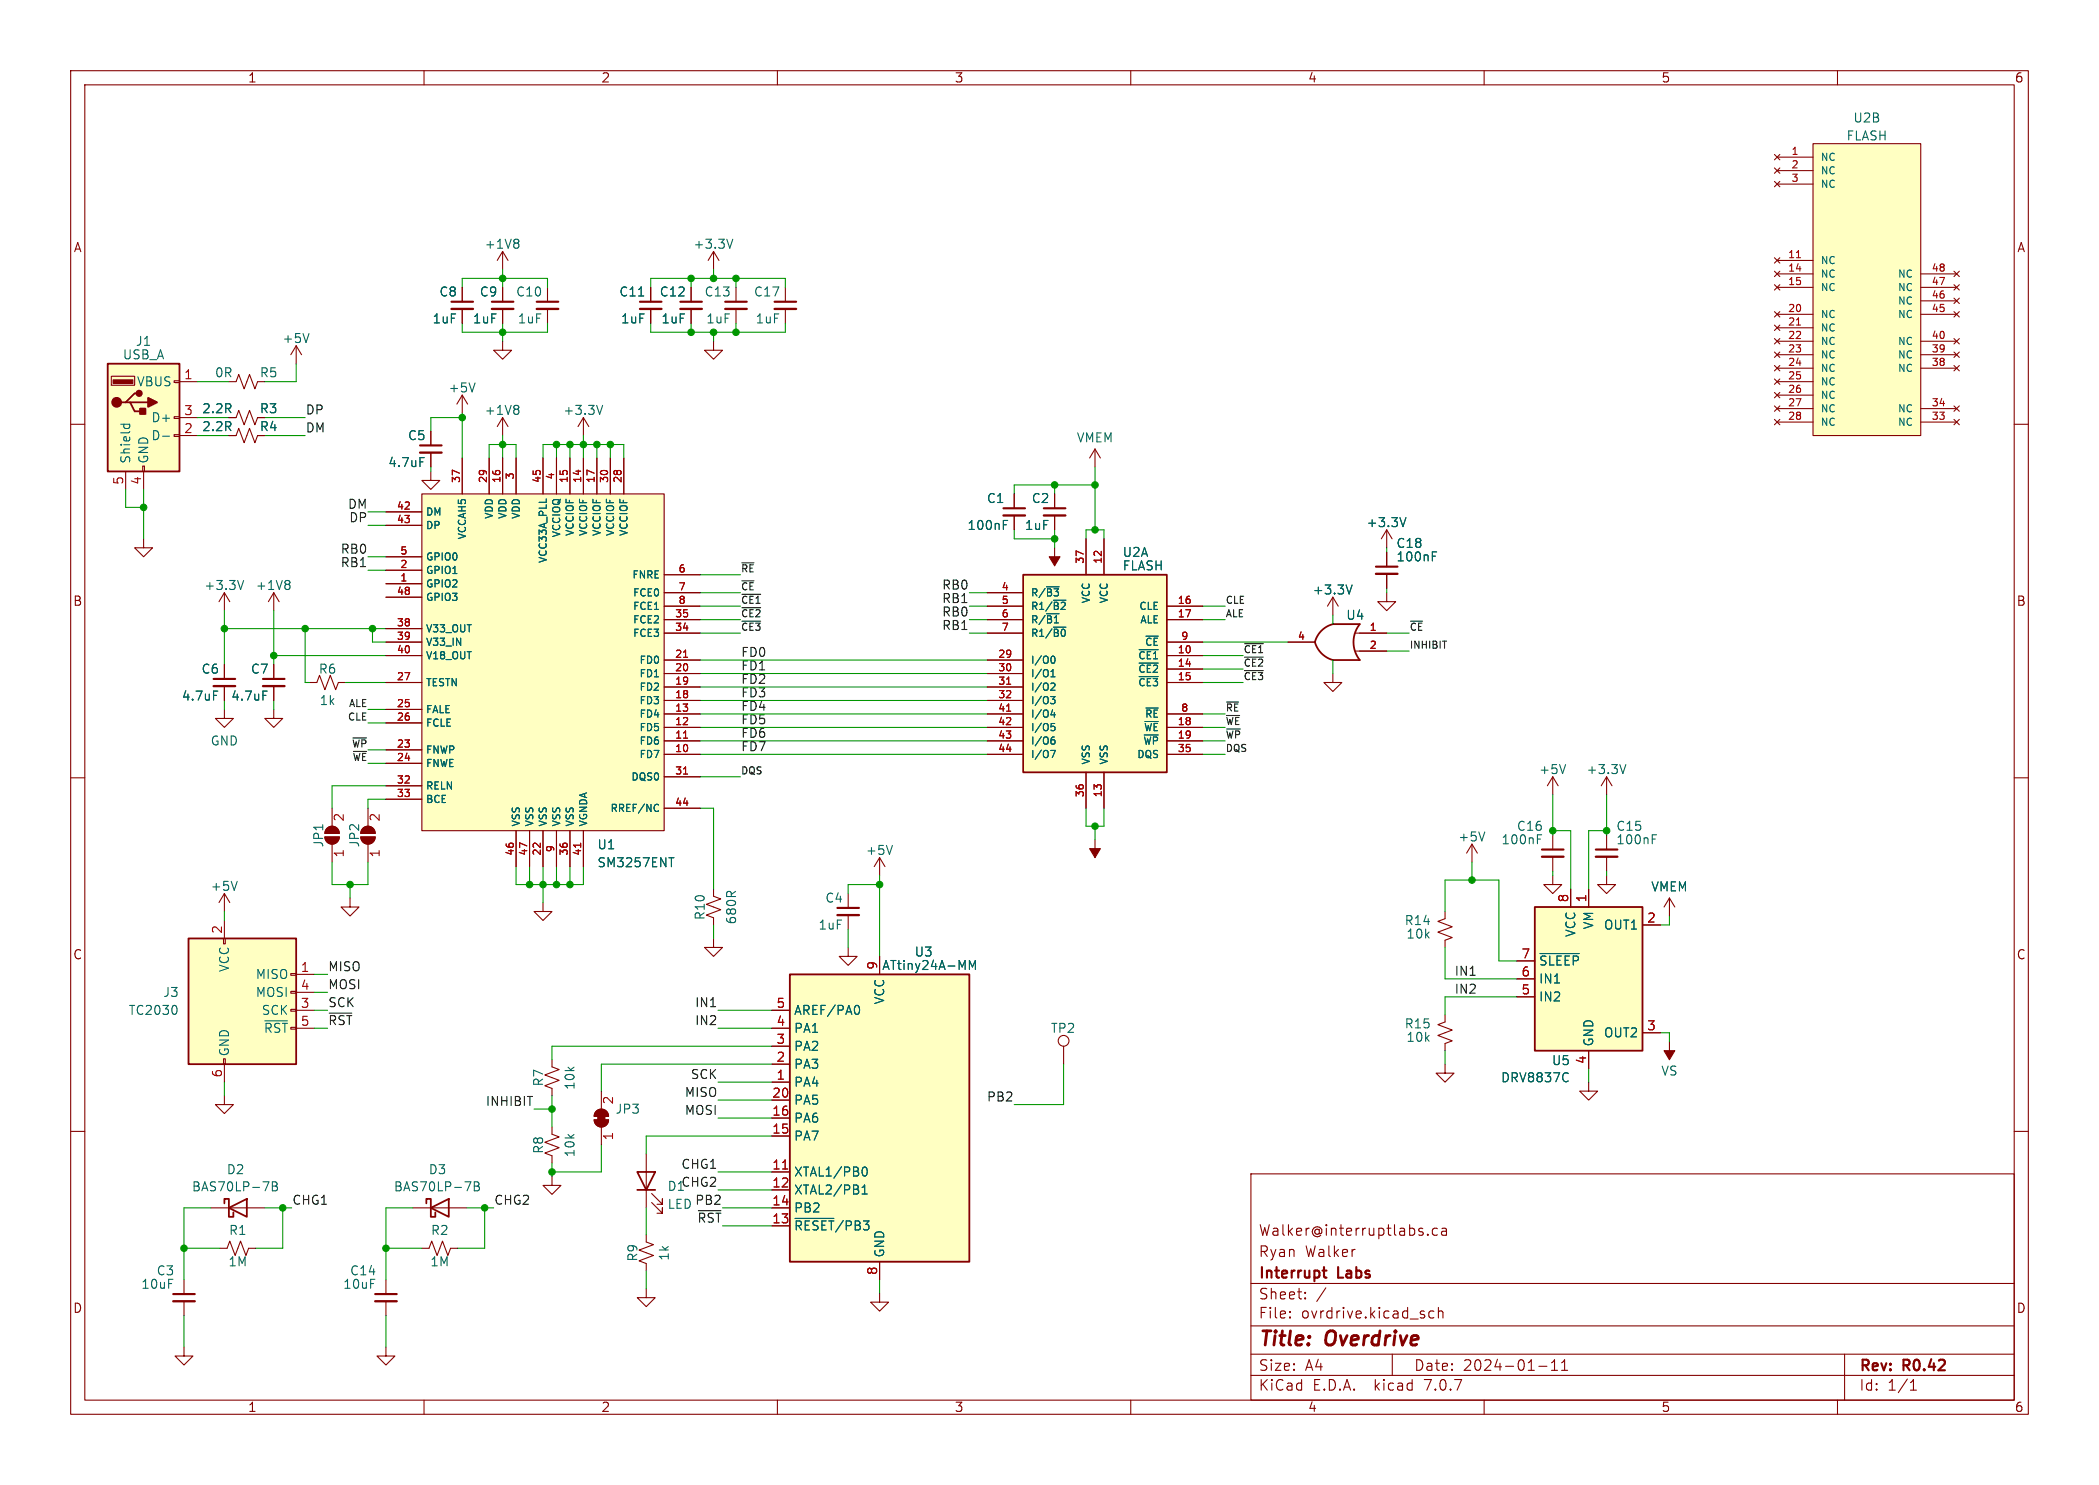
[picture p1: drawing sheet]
<svg xmlns="http://www.w3.org/2000/svg" width="297mm" height="210mm" viewBox="0 0 297 210" stroke-linecap="round" stroke-linejoin="round" font-family="sans-serif">
<defs><g id="words">
<g font-size="2.8" fill="#840000">
<text x="178" y="190.9">Title:</text>
<text x="187.7" y="190.9">Overdrive</text>
</g>
<g font-size="2.1" fill="#840000">
<text x="178" y="178">Ryan</text>
<text x="178" y="175">Walker@interruptlabs.ca</text>
<text x="184.7" y="178">Walker</text>
<text x="178" y="184">Sheet:</text>
<text x="178" y="181.2">Interrupt</text>
<text x="189.4" y="181.2">Labs</text>
<text x="178" y="186.7">File:</text>
<text x="184.1" y="186.7">ovrdrive.kicad_sch</text>
<text x="178" y="196.9">KiCad</text>
<text x="178" y="194.1">Size:</text>
<text x="184.7" y="194.1">A4</text>
<text x="185.7" y="196.9">E.D.A.</text>
<text x="194.6" y="196.9">kicad</text>
<text x="200" y="194.1">Date:</text>
<text x="201.8" y="196.9">7.0.7</text>
<text x="207" y="194.1">2024-01-11</text>
<text x="263" y="194.3">Rev:</text>
<text x="263" y="196.9">Id:</text>
<text x="267.1" y="196.9">1/1</text>
<text x="269.4" y="194.3">R0.42</text>
</g>
<g font-size="1.8" fill="#840000">
<text x="35" y="11.9">1</text>
<text x="85" y="11.9">2</text>
<text x="135" y="11.9">3</text>
<text x="185" y="11.9">4</text>
<text x="235" y="11.9">5</text>
<text x="285" y="11.9">6</text>
<text x="10.3" y="35.9">A</text>
<text x="285.3" y="35.9">A</text>
<text x="36.7" y="58.6">R3</text>
<text x="36.7" y="61.2">R4</text>
<text x="10.3" y="85.9">B</text>
<text x="285.3" y="85.9">B</text>
<text x="10.3" y="135.9">C</text>
<text x="285.3" y="135.9">C</text>
<text x="10.3" y="185.9">D</text>
<text x="285.3" y="185.9">D</text>
<text x="35" y="199.9">1</text>
<text x="85" y="199.9">2</text>
<text x="135" y="199.9">3</text>
<text x="185" y="199.9">4</text>
<text x="235" y="199.9">5</text>
<text x="285" y="199.9">6</text>
</g>
<g font-size="1.8" fill="#006464">
<text x="262.2" y="17.5">U2B</text>
<text x="261.2" y="20.1">FLASH</text>
<text x="68.5" y="35.4">+1V8</text>
<text x="98" y="35.4">+3.3V</text>
<text x="61.1" y="45.9">1uF</text>
<text x="62.1" y="42.1">C8</text>
<text x="66.8" y="45.9">1uF</text>
<text x="67.8" y="42.1">C9</text>
<text x="72.9" y="42.1">C10</text>
<text x="73.2" y="45.9">1uF</text>
<text x="87.5" y="42.1">C11</text>
<text x="87.8" y="45.9">1uF</text>
<text x="93.3" y="42.1">C12</text>
<text x="93.5" y="45.9">1uF</text>
<text x="99.6" y="42.1">C13</text>
<text x="99.8" y="45.9">1uF</text>
<text x="106.6" y="42.1">C17</text>
<text x="106.8" y="45.9">1uF</text>
<text x="17.3" y="51">USB_A</text>
<text x="19.1" y="49.1">J1</text>
<text x="30.3" y="53.6">0R</text>
<text x="36.7" y="53.6">R5</text>
<text x="39.9" y="48.7">+5V</text>
<text x="19.3" y="54.8">VBUS</text>
<text x="21.3" y="59.9">D+</text>
<text x="28.5" y="58.6">2.2R</text>
<text x="63.4" y="55.7">+5V</text>
<text x="68.5" y="58.9">+1V8</text>
<text x="79.6" y="58.9">+3.3V</text>
<text x="18.6" y="65.7" transform="rotate(-90 18.6 65.7)">Shield</text>
<text x="21.2" y="65.7" transform="rotate(-90 21.2 65.7)">GND</text>
<text x="21.3" y="62.5">D-</text>
<text x="28.5" y="61.2">2.2R</text>
<text x="57.6" y="62.5">C5</text>
<text x="152.3" y="62.8">VMEM</text>
<text x="54.9" y="66.3">4.7uF</text>
<text x="139.5" y="71.3">C1</text>
<text x="145.9" y="71.3">C2</text>
<text x="136.8" y="75.2">100nF</text>
<text x="144.9" y="75.2">1uF</text>
<text x="193.3" y="74.8">+3.3V</text>
<text x="197.5" y="77.7">C18</text>
<text x="28.8" y="83.6">+3.3V</text>
<text x="36.1" y="83.6">+1V8</text>
<text x="158.8" y="80.9">FLASH</text>
<text x="158.8" y="79">U2A</text>
<text x="197.5" y="79.6">100nF</text>
<text x="185.7" y="84.3">+3.3V</text>
<text x="190.4" y="87.9">U4</text>
<text x="28.4" y="95.5">C6</text>
<text x="35.4" y="95.5">C7</text>
<text x="45" y="95.5">R6</text>
<text x="25.6" y="99.3">4.7uF</text>
<text x="32.6" y="99.3">4.7uF</text>
<text x="45.1" y="99.9">1k</text>
<text x="29.7" y="105.6">GND</text>
<text x="217.7" y="109.7">+5V</text>
<text x="224.4" y="109.7">+3.3V</text>
<text x="45.9" y="119.9" transform="rotate(-90 45.9 119.9)">JP1</text>
<text x="51" y="119.9" transform="rotate(-90 51 119.9)">JP2</text>
<text x="206.2" y="119.2">+5V</text>
<text x="212.4" y="119.6">100nF</text>
<text x="214.5" y="117.7">C16</text>
<text x="228.6" y="119.6">100nF</text>
<text x="228.6" y="117.7">C15</text>
<text x="84.4" y="120.3">U1</text>
<text x="84.4" y="122.9">SM3257ENT</text>
<text x="122.4" y="121.1">+5V</text>
<text x="29.7" y="126.2">+5V</text>
<text x="99.9" y="130.2" transform="rotate(-90 99.9 130.2)">R10</text>
<text x="104.4" y="130.8" transform="rotate(-90 104.4 130.8)">680R</text>
<text x="115.7" y="131.7">1uF</text>
<text x="116.7" y="127.9">C4</text>
<text x="198.7" y="131">R14</text>
<text x="225.7" y="131.5" transform="rotate(-90 225.7 131.5)">VM</text>
<text x="226.9" y="131.7">OUT1</text>
<text x="233.5" y="126.3">VMEM</text>
<text x="32.6" y="137.6" transform="rotate(-90 32.6 137.6)">VCC</text>
<text x="124.7" y="137.4">ATtiny24A-MM</text>
<text x="129.3" y="135.5">U3</text>
<text x="198.9" y="132.9">10k</text>
<text x="217.7" y="136.8">~{SLEEP}</text>
<text x="223.1" y="132.6" transform="rotate(-90 223.1 132.6)">VCC</text>
<text x="18.1" y="143.7">TC2030</text>
<text x="23" y="141.2">J3</text>
<text x="36.1" y="138.7">MISO</text>
<text x="36.1" y="141.2">MOSI</text>
<text x="36.9" y="143.7">SCK</text>
<text x="112.3" y="143.7">AREF/PA0</text>
<text x="125.3" y="142.1" transform="rotate(-90 125.3 142.1)">VCC</text>
<text x="217.7" y="141.8">IN2</text>
<text x="217.7" y="139.3">IN1</text>
<text x="32.6" y="149.5" transform="rotate(-90 32.6 149.5)">GND</text>
<text x="37.2" y="146.3">~{RST}</text>
<text x="112.3" y="148.8">PA2</text>
<text x="112.3" y="146.3">PA1</text>
<text x="148.6" y="146.3">TP2</text>
<text x="198.7" y="145.6">R15</text>
<text x="198.9" y="147.5">10k</text>
<text x="225.7" y="148.1" transform="rotate(-90 225.7 148.1)">GND</text>
<text x="226.9" y="146.9">OUT2</text>
<text x="77.1" y="153.7" transform="rotate(-90 77.1 153.7)">R7</text>
<text x="81.5" y="154.2" transform="rotate(-90 81.5 154.2)">10k</text>
<text x="112.3" y="153.9">PA4</text>
<text x="112.3" y="151.4">PA3</text>
<text x="212.3" y="153.3">DRV8837C</text>
<text x="219.5" y="150.8">U5</text>
<text x="235" y="152.3">VS</text>
<text x="87" y="157.7">JP3</text>
<text x="112.3" y="161.5">PA7</text>
<text x="112.3" y="159">PA6</text>
<text x="112.3" y="156.4">PA5</text>
<text x="32" y="166.3">D2</text>
<text x="60.6" y="166.3">D3</text>
<text x="77.1" y="163.3" transform="rotate(-90 77.1 163.3)">R8</text>
<text x="81.5" y="163.8" transform="rotate(-90 81.5 163.8)">10k</text>
<text x="112.3" y="166.6">XTAL1/PB0</text>
<text x="27.1" y="168.7">BAS70LP-7B</text>
<text x="55.6" y="168.7">BAS70LP-7B</text>
<text x="94.4" y="171.2">LED</text>
<text x="112.3" y="169.1">XTAL2/PB1</text>
<text x="112.3" y="171.7">PB2</text>
<text x="32.2" y="179.3">1M</text>
<text x="32.3" y="174.9">R1</text>
<text x="60.8" y="179.3">1M</text>
<text x="60.9" y="174.9">R2</text>
<text x="90.4" y="178.5" transform="rotate(-90 90.4 178.5)">R9</text>
<text x="94.8" y="178.4" transform="rotate(-90 94.8 178.4)">1k</text>
<text x="112.3" y="174.2">~{RESET}/PB3</text>
<text x="125.3" y="177.9" transform="rotate(-90 125.3 177.9)">GND</text>
<text x="19.9" y="182.5">10uF</text>
<text x="22.1" y="180.6">C3</text>
<text x="48.5" y="182.5">10uF</text>
<text x="49.4" y="180.6">C14</text>
</g>
<g font-size="1.8" fill="#a90000">
<text x="26" y="53.7">1</text>
<text x="26" y="58.8">3</text>
<text x="26" y="61.3">2</text>
<text x="17.5" y="68.7" transform="rotate(-90 17.5 68.7)">5</text>
<text x="20.1" y="68.7" transform="rotate(-90 20.1 68.7)">4</text>
<text x="49" y="116.3" transform="rotate(-90 49 116.3)">2</text>
<text x="54.1" y="116.3" transform="rotate(-90 54.1 116.3)">2</text>
<text x="49" y="121.4" transform="rotate(-90 49 121.4)">1</text>
<text x="54.1" y="121.4" transform="rotate(-90 54.1 121.4)">1</text>
<text x="222" y="127.7" transform="rotate(-90 222 127.7)">8</text>
<text x="224.5" y="127.7" transform="rotate(-90 224.5 127.7)">1</text>
<text x="233" y="130.6">2</text>
<text x="31.5" y="132.2" transform="rotate(-90 31.5 132.2)">2</text>
<text x="42.5" y="137.5">1</text>
<text x="124.2" y="137.2" transform="rotate(-90 124.2 137.2)">9</text>
<text x="215.2" y="135.6">7</text>
<text x="42.5" y="142.6">3</text>
<text x="42.5" y="140.1">4</text>
<text x="109.8" y="142.6">5</text>
<text x="215.2" y="140.7">5</text>
<text x="215.2" y="138.2">6</text>
<text x="42.5" y="145.2">5</text>
<text x="109.8" y="147.7">3</text>
<text x="109.8" y="145.2">4</text>
<text x="233" y="145.8">3</text>
<text x="31.5" y="152.5" transform="rotate(-90 31.5 152.5)">6</text>
<text x="109.2" y="155.3">20</text>
<text x="109.8" y="152.8">1</text>
<text x="109.8" y="150.2">2</text>
<text x="224.5" y="150.6" transform="rotate(-90 224.5 150.6)">4</text>
<text x="87.1" y="161.4" transform="rotate(-90 87.1 161.4)">1</text>
<text x="87.1" y="156.3" transform="rotate(-90 87.1 156.3)">2</text>
<text x="109.2" y="160.4">15</text>
<text x="109.2" y="157.9">16</text>
<text x="109.2" y="165.5">11</text>
<text x="109.2" y="168">12</text>
<text x="109.2" y="173.1">13</text>
<text x="109.2" y="170.6">14</text>
<text x="124.2" y="180.4" transform="rotate(-90 124.2 180.4)">8</text>
</g>
<g font-size="1.8" fill="#0f0f0f">
<text x="43.2" y="58.7">DP</text>
<text x="43.2" y="61.2">DM</text>
<text x="49.1" y="72">DM</text>
<text x="49.3" y="73.9">DP</text>
<text x="48.1" y="78.4">RB0</text>
<text x="48.1" y="80.3">RB1</text>
<text x="133.2" y="83.5">RB0</text>
<text x="133.2" y="89.2">RB1</text>
<text x="133.2" y="87.3">RB0</text>
<text x="133.2" y="85.4">RB1</text>
<text x="104.8" y="93">FD0</text>
<text x="104.8" y="94.9">FD1</text>
<text x="104.8" y="96.8">FD2</text>
<text x="104.8" y="100.6">FD4</text>
<text x="104.8" y="98.7">FD3</text>
<text x="104.8" y="102.5">FD5</text>
<text x="104.8" y="106.3">FD7</text>
<text x="104.8" y="104.4">FD6</text>
<text x="46.4" y="137.4">MISO</text>
<text x="46.4" y="142.5">SCK</text>
<text x="46.4" y="140">MOSI</text>
<text x="98.3" y="142.5">IN1</text>
<text x="205.7" y="140.6">IN2</text>
<text x="205.7" y="138.1">IN1</text>
<text x="46.4" y="145.1">~{RST}</text>
<text x="98.3" y="145.1">IN2</text>
<text x="96.8" y="155.2">MISO</text>
<text x="97.6" y="152.7">SCK</text>
<text x="139.6" y="155.9">PB2</text>
<text x="68.6" y="156.5">INHIBIT</text>
<text x="96.8" y="157.8">MOSI</text>
<text x="96.3" y="167.9">CHG2</text>
<text x="96.3" y="165.4">CHG1</text>
<text x="41.3" y="170.5">CHG1</text>
<text x="69.8" y="170.5">CHG2</text>
<text x="94.4" y="168.6">D1</text>
<text x="98.3" y="170.5">PB2</text>
<text x="98.6" y="173">~{RST}</text>
</g>
<g font-size="1.4" fill="#a90000">
<text x="253.4" y="22">1</text>
<text x="253.4" y="23.9">2</text>
<text x="253.4" y="25.8">3</text>
<text x="252.9" y="36.6">11</text>
<text x="252.9" y="38.5">14</text>
<text x="252.9" y="40.4">15</text>
<text x="273.2" y="40.4">47</text>
<text x="273.2" y="38.5">48</text>
<text x="252.9" y="44.2">20</text>
<text x="252.9" y="46.1">21</text>
<text x="273.2" y="44.2">45</text>
<text x="273.2" y="42.3">46</text>
<text x="252.9" y="48">22</text>
<text x="252.9" y="49.9">23</text>
<text x="252.9" y="51.8">24</text>
<text x="252.9" y="53.7">25</text>
<text x="273.2" y="51.8">38</text>
<text x="273.2" y="49.9">39</text>
<text x="273.2" y="48">40</text>
<text x="252.9" y="55.6">26</text>
<text x="252.9" y="57.5">27</text>
<text x="252.9" y="59.4">28</text>
<text x="273.2" y="59.4">33</text>
<text x="273.2" y="57.5">34</text>
<text x="65.2" y="68.4" transform="rotate(-90 65.2 68.4)">37</text>
<text x="69" y="68.4" transform="rotate(-90 69 68.4)">29</text>
<text x="70.9" y="68.4" transform="rotate(-90 70.9 68.4)">16</text>
<text x="72.8" y="67.9" transform="rotate(-90 72.8 67.9)">3</text>
<text x="76.6" y="68.4" transform="rotate(-90 76.6 68.4)">45</text>
<text x="78.5" y="67.9" transform="rotate(-90 78.5 67.9)">4</text>
<text x="80.4" y="68.4" transform="rotate(-90 80.4 68.4)">15</text>
<text x="82.3" y="68.4" transform="rotate(-90 82.3 68.4)">14</text>
<text x="84.2" y="68.4" transform="rotate(-90 84.2 68.4)">17</text>
<text x="86.1" y="68.4" transform="rotate(-90 86.1 68.4)">30</text>
<text x="88" y="68.4" transform="rotate(-90 88 68.4)">28</text>
<text x="56.1" y="72.1">42</text>
<text x="56.1" y="74">43</text>
<text x="56.5" y="82.3">1</text>
<text x="56.5" y="80.4">2</text>
<text x="56.5" y="78.5">5</text>
<text x="95.9" y="81">6</text>
<text x="95.9" y="83.6">7</text>
<text x="141.6" y="83.6">4</text>
<text x="153.4" y="79.8" transform="rotate(-90 153.4 79.8)">37</text>
<text x="156" y="79.8" transform="rotate(-90 156 79.8)">12</text>
<text x="56.1" y="88.6">38</text>
<text x="56.1" y="84.2">48</text>
<text x="95.4" y="89.3">34</text>
<text x="95.4" y="87.4">35</text>
<text x="95.9" y="85.5">8</text>
<text x="141.6" y="85.5">5</text>
<text x="141.6" y="87.4">6</text>
<text x="141.6" y="89.3">7</text>
<text x="166.5" y="85.5">16</text>
<text x="166.5" y="87.4">17</text>
<text x="193.7" y="89.3">1</text>
<text x="56.1" y="90.6">39</text>
<text x="56.1" y="92.5">40</text>
<text x="95.4" y="95">20</text>
<text x="95.4" y="93.1">21</text>
<text x="141.1" y="93.1">29</text>
<text x="141.1" y="95">30</text>
<text x="166.5" y="92.5">10</text>
<text x="166.5" y="94.4">14</text>
<text x="167" y="90.6">9</text>
<text x="183.5" y="90.6">4</text>
<text x="193.7" y="91.8">2</text>
<text x="56.1" y="100.1">25</text>
<text x="56.1" y="102">26</text>
<text x="56.1" y="96.3">27</text>
<text x="95.4" y="100.7">13</text>
<text x="95.4" y="98.8">18</text>
<text x="95.4" y="96.9">19</text>
<text x="141.1" y="96.9">31</text>
<text x="141.1" y="98.8">32</text>
<text x="141.1" y="100.7">41</text>
<text x="166.5" y="96.3">15</text>
<text x="167" y="100.7">8</text>
<text x="56.1" y="105.8">23</text>
<text x="56.1" y="107.7">24</text>
<text x="95.4" y="106.4">10</text>
<text x="95.4" y="104.5">11</text>
<text x="95.4" y="102.6">12</text>
<text x="141.1" y="102.6">42</text>
<text x="141.1" y="104.5">43</text>
<text x="141.1" y="106.4">44</text>
<text x="166.5" y="102.6">18</text>
<text x="166.5" y="104.5">19</text>
<text x="166.5" y="106.4">35</text>
<text x="56.1" y="110.9">32</text>
<text x="56.1" y="112.8">33</text>
<text x="95.4" y="109.6">31</text>
<text x="153.4" y="112.9" transform="rotate(-90 153.4 112.9)">36</text>
<text x="156" y="112.9" transform="rotate(-90 156 112.9)">13</text>
<text x="95.4" y="114">44</text>
<text x="72.8" y="121.1" transform="rotate(-90 72.8 121.1)">46</text>
<text x="74.7" y="121.1" transform="rotate(-90 74.7 121.1)">47</text>
<text x="76.6" y="121.1" transform="rotate(-90 76.6 121.1)">22</text>
<text x="78.5" y="120.6" transform="rotate(-90 78.5 120.6)">9</text>
<text x="80.4" y="121.1" transform="rotate(-90 80.4 121.1)">36</text>
<text x="82.3" y="121.1" transform="rotate(-90 82.3 121.1)">41</text>
</g>
<g font-size="1.4" fill="#006464">
<text x="257.6" y="23">NC</text>
<text x="257.6" y="24.9">NC</text>
<text x="257.6" y="26.8">NC</text>
<text x="257.6" y="37.6">NC</text>
<text x="257.6" y="39.5">NC</text>
<text x="257.6" y="41.4">NC</text>
<text x="268.4" y="41.4">NC</text>
<text x="268.4" y="39.5">NC</text>
<text x="257.6" y="45.2">NC</text>
<text x="257.6" y="47.1">NC</text>
<text x="268.4" y="45.2">NC</text>
<text x="268.4" y="43.3">NC</text>
<text x="257.6" y="49">NC</text>
<text x="257.6" y="50.9">NC</text>
<text x="257.6" y="52.8">NC</text>
<text x="268.4" y="52.8">NC</text>
<text x="268.4" y="50.9">NC</text>
<text x="268.4" y="49">NC</text>
<text x="257.6" y="54.7">NC</text>
<text x="257.6" y="56.6">NC</text>
<text x="257.6" y="58.5">NC</text>
<text x="268.4" y="58.5">NC</text>
<text x="257.6" y="60.4">NC</text>
<text x="268.4" y="60.4">NC</text>
<text x="60.2" y="73.1">DM</text>
<text x="60.2" y="75">DP</text>
<text x="66.1" y="76.4" transform="rotate(-90 66.1 76.4)">VCCAH5</text>
<text x="70" y="73.5" transform="rotate(-90 70 73.5)">VDD</text>
<text x="71.9" y="73.5" transform="rotate(-90 71.9 73.5)">VDD</text>
<text x="73.8" y="73.5" transform="rotate(-90 73.8 73.5)">VDD</text>
<text x="79.5" y="76.1" transform="rotate(-90 79.5 76.1)">VCCIOQ</text>
<text x="81.4" y="75.9" transform="rotate(-90 81.4 75.9)">VCCIOF</text>
<text x="83.3" y="75.9" transform="rotate(-90 83.3 75.9)">VCCIOF</text>
<text x="85.2" y="75.9" transform="rotate(-90 85.2 75.9)">VCCIOF</text>
<text x="87.1" y="75.9" transform="rotate(-90 87.1 75.9)">VCCIOF</text>
<text x="89" y="75.9" transform="rotate(-90 89 75.9)">VCCIOF</text>
<text x="60.2" y="83.3">GPIO2</text>
<text x="60.2" y="81.4">GPIO1</text>
<text x="60.2" y="79.5">GPIO0</text>
<text x="77.6" y="79.8" transform="rotate(-90 77.6 79.8)">VCC33A_PLL</text>
<text x="89.3" y="82">FNRE</text>
<text x="60.2" y="89.6">V33_OUT</text>
<text x="60.2" y="85.2">GPIO3</text>
<text x="89.4" y="88.4">FCE2</text>
<text x="89.4" y="84.6">FCE0</text>
<text x="89.4" y="86.5">FCE1</text>
<text x="145.8" y="84.6">R/~{B3}</text>
<text x="145.8" y="86.5">R1/~{B2}</text>
<text x="145.8" y="88.4">R/~{B1}</text>
<text x="154.4" y="85.5" transform="rotate(-90 154.4 85.5)">VCC</text>
<text x="156.9" y="85.5" transform="rotate(-90 156.9 85.5)">VCC</text>
<text x="161.1" y="86.5">CLE</text>
<text x="161.2" y="88.4">ALE</text>
<text x="60.2" y="91.5">V33_IN</text>
<text x="60.2" y="93.4">V18_OUT</text>
<text x="89.4" y="90.3">FCE3</text>
<text x="90.4" y="96">FD1</text>
<text x="90.4" y="94.1">FD0</text>
<text x="145.8" y="94.1">I/O0</text>
<text x="145.8" y="96">I/O1</text>
<text x="145.8" y="90.3">R1/~{B0}</text>
<text x="160.9" y="93.4">~{CE1}</text>
<text x="160.9" y="95.4">~{CE2}</text>
<text x="161.9" y="91.5">~{CE}</text>
<text x="60.2" y="101.1">FALE</text>
<text x="60.2" y="97.3">TESTN</text>
<text x="90.4" y="101.7">FD4</text>
<text x="90.4" y="99.8">FD3</text>
<text x="90.4" y="97.9">FD2</text>
<text x="145.8" y="97.9">I/O2</text>
<text x="145.8" y="99.8">I/O3</text>
<text x="145.8" y="101.7">I/O4</text>
<text x="160.9" y="97.3">~{CE3}</text>
<text x="161.9" y="101.7">~{RE}</text>
<text x="60.2" y="106.8">FNWP</text>
<text x="60.2" y="103">FCLE</text>
<text x="90.4" y="107.4">FD7</text>
<text x="90.4" y="105.5">FD6</text>
<text x="90.4" y="103.6">FD5</text>
<text x="145.8" y="103.6">I/O5</text>
<text x="145.8" y="105.5">I/O6</text>
<text x="145.8" y="107.4">I/O7</text>
<text x="160.8" y="107.4">DQS</text>
<text x="161.7" y="105.5">~{WP}</text>
<text x="161.7" y="103.6">~{WE}</text>
<text x="60.2" y="108.7">FNWE</text>
<text x="60.2" y="111.9">RELN</text>
<text x="60.2" y="113.8">BCE</text>
<text x="89.2" y="110.6">DQS0</text>
<text x="154.4" y="108.2" transform="rotate(-90 154.4 108.2)">VSS</text>
<text x="156.9" y="108.2" transform="rotate(-90 156.9 108.2)">VSS</text>
<text x="73.8" y="117" transform="rotate(-90 73.8 117)">VSS</text>
<text x="75.7" y="117" transform="rotate(-90 75.7 117)">VSS</text>
<text x="77.6" y="117" transform="rotate(-90 77.6 117)">VSS</text>
<text x="79.5" y="117" transform="rotate(-90 79.5 117)">VSS</text>
<text x="81.4" y="117" transform="rotate(-90 81.4 117)">VSS</text>
<text x="83.3" y="117" transform="rotate(-90 83.3 117)">VGNDA</text>
<text x="86.3" y="115">RREF/NC</text>
</g>
<g font-size="1.4" fill="#0f0f0f">
<text x="104.8" y="81">~{RE}</text>
<text x="104.8" y="83.5">~{CE}</text>
<text x="104.8" y="85.4">~{CE1}</text>
<text x="104.8" y="87.4">~{CE2}</text>
<text x="104.8" y="89.3">~{CE3}</text>
<text x="173.4" y="85.4">CLE</text>
<text x="173.4" y="87.4">ALE</text>
<text x="199.4" y="89.3">~{CE}</text>
<text x="175.9" y="94.3">~{CE2}</text>
<text x="175.9" y="92.4">~{CE1}</text>
<text x="199.4" y="91.8">INHIBIT</text>
<text x="49.1" y="102">CLE</text>
<text x="49.2" y="100.1">ALE</text>
<text x="173.4" y="100.7">~{RE}</text>
<text x="175.9" y="96.2">~{CE3}</text>
<text x="49.7" y="105.8">~{WP}</text>
<text x="49.8" y="107.7">~{WE}</text>
<text x="173.4" y="106.4">DQS</text>
<text x="173.4" y="104.5">~{WP}</text>
<text x="173.4" y="102.6">~{WE}</text>
<text x="104.8" y="109.6">DQS</text>
</g>
</g></defs>
<g fill="none" stroke="#840000" stroke-width=".15">
<path d="M10 10h277v190h-277zM12 12h273v186h-273zM60 10v2M110 10v2M160 10v2M210 10v2M260 10v2M71.1 35.6v2.5M71.1 35.6l-.7 1.2M71.1 35.6l.8 1.2M101 35.6v2.5M101 35.6l-.8 1.2"/>
<path d="M101 35.6l.7 1.2M251.1 21.8l.7 .8M251.1 36.4l.7 .8M251.1 38.4l.7 .7M251.1 23.7l.7 .8M251.1 25.7l.7 .7M251.5 22.2h5M251.5 36.8h5M251.5 38.7h5M251.5 24.1h5M251.5 26h5M251.8 21.8l-.7 .8"/>
<path d="M251.8 36.4l-.7 .8M251.8 38.4l-.7 .7M251.8 23.7l-.7 .8M251.8 25.7l-.7 .7M256.5 20.3h15.3v41.3h-15.3zM271.8 38.7h5.1M276.5 38.4l.7 .7M277.2 38.4l-.7 .7M10 60h2M15.7 53.2h3.3v1.3h-3.3zM24.6 58.9h.8v.3h-.8zM24.6 53.8h.8v.3h-.8z"/>
<path d="M25.4 59.1h2.5M25.4 54h2.5M32.4 59.1h1l.4-1.1 .7 2.1 .8-2.1 .8 2.1 .3-1M32.4 54h1l.4-1 .7 2 .8-2 .8 2 .3-1M41.9 48.9l-.8 1.3M41.9 48.9v2.5M41.9 48.9l.8 1.3M65.4 40.6v2.1M65.4 43.7v2M65.4 55.9v2.5M65.4 55.9l-.8 1.3M65.4 55.9l.8 1.3"/>
<path d="M71.1 48.3v1.2h1.3l-1.3 1.3-1.3-1.3h1.3M71.1 40.6v2.1M71.1 43.7v2M71.1 59.1v2.5M71.1 59.1l-.7 1.2M71.1 59.1l.8 1.2M77.5 40.6v2.1M77.5 43.7v2M82.5 59.1v2.5M82.5 59.1l-.7 1.2M82.5 59.1l.8 1.2M92.1 40.6v2.1"/>
<path d="M92.1 43.7v2M97.8 40.6v2.1M97.8 43.7v2M101 48.3v1.2h1.2l-1.2 1.3-1.3-1.3h1.3M104.1 40.6v2.1M104.1 43.7v2M111.1 40.6v2.1M111.1 43.7v2M251.1 40.3l.7 .7M251.1 44.1l.7 .7M251.1 46l.7 .7M251.1 47.9l.7 .7"/>
<path d="M251.1 49.8l.7 .7M251.1 51.7l.7 .8M251.1 53.6l.7 .8M251.1 55.5l.7 .8M251.1 57.4l.7 .8M251.1 59.3l.7 .8M251.5 54h5M251.5 40.6h5M251.5 44.5h5M251.5 46.4h5M251.5 48.3h5M251.5 50.2h5"/>
<path d="M251.5 52.1h5M251.5 55.9h5M251.5 57.8h5M251.5 59.7h5M251.8 40.3l-.7 .7M251.8 44.1l-.7 .7M251.8 46l-.7 .7M251.8 47.9l-.7 .7M251.8 49.8l-.7 .7M251.8 51.7l-.7 .8M251.8 53.6l-.7 .8M251.8 55.5l-.7 .8"/>
<path d="M251.8 57.4l-.7 .8M251.8 59.3l-.7 .8M271.8 40.6h5.1M271.8 44.5h5.1M271.8 48.3h5.1M271.8 50.2h5.1M271.8 52.1h5.1M271.8 57.8h5.1M271.8 59.7h5.1M271.8 42.5h5.1M276.5 59.3l.7 .8M276.5 57.4l.7 .8"/>
<path d="M276.5 51.7l.7 .8M276.5 49.8l.7 .7M276.5 47.9l.7 .7M276.5 44.1l.7 .7M276.5 42.2l.7 .7M276.5 40.3l.7 .7M277.2 59.3l-.7 .8M277.2 57.4l-.7 .8M277.2 51.7l-.7 .8M277.2 49.8l-.7 .7M277.2 47.9l-.7 .7M277.2 44.1l-.7 .7"/>
<path d="M277.2 42.2l-.7 .7M277.2 40.3l-.7 .7M285 60h2M17.8 66.7v2.5M20.2 65.9h.2v.8h-.2zM20.3 76.2v1.3h1.3l-1.3 1.2-1.3-1.2h1.3M20.3 66.7v2.5M24.6 61.5h.8v.2h-.8zM25.4 61.6h2.5M32.4 61.6h1l.4-1 .7 2 .8-2 .8 2 .3-1M54.6 72.4h5.1M54.6 74.3h5.1"/>
<path d="M54.6 78.7h5.1M59.7 69.9h34.3v47.6h-34.3zM61 66.7v1.2h1.2l-1.2 1.3-1.3-1.3h1.3M61 61v2M61 64v2M65.4 64.8v5.1M69.2 64.8v5.1M71.1 64.8v5.1M73 64.8v5.1M76.8 64.8v5.1M78.7 64.8v5.1M80.6 64.8v5.1"/>
<path d="M82.5 64.8v5.1M84.5 64.8v5.1M86.4 64.8v5.1M88.3 64.8v5.1M143.5 69.9v2M143.5 72.9v2M149.2 69.9v2M149.2 72.9v2M149.2 77.5v2.5M153.7 76.2v5.1M154.9 63.5l-.7 1.3M154.9 63.5v2.5"/>
<path d="M154.9 63.5l.8 1.3M156.2 76.2v5.1M196.2 74.9v2.6M196.2 78.1v2M196.2 74.9l-.7 1.3M196.2 74.9l.8 1.3M31.7 83.8l-.7 1.3M31.7 83.8v2.6M31.7 94v2M31.7 97v2.1M31.7 83.8l.8 1.3M38.7 83.8l-.7 1.3"/>
<path d="M38.7 83.8v2.6M38.7 94v2M38.7 97v2.1M38.7 83.8l.8 1.3M43.8 96.5h1l.4-1 .8 2 .7-2 .8 2 .4-1h1M54.6 90.8h5.1M54.6 92.7h5.1M54.6 96.5h5.1M54.6 82.6h5.1M54.6 80.6h5.1M54.6 88.9h5.1M54.6 84.5h5.1"/>
<path d="M94 89.5h5.1M94 85.7h5.1M94 87.6h5.1M94 93.3h5.1M94 95.3h5.1M94 97.2h5.1M94 99.1h5.1M94 83.8h5.1M94 81.3h5.1M139.7 89.5h5.1M139.7 85.7h5.1M139.7 87.6h5.1"/>
<path d="M139.7 93.3h5.1M139.7 95.3h5.1M139.7 97.2h5.1M139.7 99.1h5.1M139.7 83.8h5.1M165.1 90.8h5.1M165.1 92.7h5.1M165.1 94.6h5.1M165.1 96.5h5.1M165.1 85.7h5.1M165.1 87.6h5.1M182.2 90.8h3.9"/>
<path d="M188.6 95.3v1.2h1.3l-1.3 1.3-1.3-1.3h1.3M188.6 84.5l-.8 1.2M188.6 84.5v2.5M188.6 84.5l.8 1.2M191.8 92.1h4.4M191.8 89.5h4.4M196.2 83.8v1.3h1.3l-1.3 1.3-1.3-1.3h1.3M196.2 81.2v2M10 110h2M31.7 100.3v1.3h1.3l-1.3 1.3-1.2-1.3h1.2M38.7 100.3v1.3h1.3l-1.3 1.3-1.2-1.3h1.2M46 118.4h2a1.02 1.02 0 0 1-1 1 1.02 1.02 0 0 1-1-1z"/>
<path d="M46.3 117.1a1.02 1.02 0 0 1 1.1-.2 1.02 1.02 0 0 1 .6 1h-2v-.4zM47 114.3v2.5M47 119.4v2.5M51.1 118.4h2a1.02 1.02 0 0 1-1 1 1.02 1.02 0 0 1-1-1zM51.4 117.1a1.02 1.02 0 0 1 1.1-.2 1.02 1.02 0 0 1 .6 1h-2v-.4zM52.1 114.3v2.5M52.1 119.4v2.5M54.6 106h5.1M54.6 108h5.1M54.6 100.3h5.1M54.6 102.2h5.1M54.6 111.1h5.1"/>
<path d="M54.6 113h5.1M73 117.5v5.1M74.9 117.5v5.1M76.8 117.5v5.1M78.7 117.5v5.1M80.6 117.5v5.1M82.5 117.5v5.1M94 102.9h5.1M94 104.8h5.1M94 106.7h5.1M94 101h5.1M94 109.9h5.1"/>
<path d="M94 114.3h5.1M139.7 102.9h5.1M139.7 104.8h5.1M139.7 106.7h5.1M139.7 101h5.1M153.7 109.2v5.1M154.9 118.7v2.6M156.2 109.2v5.1M165.1 102.9h5.1M165.1 104.8h5.1M165.1 106.7h5.1M165.1 101h5.1"/>
<path d="M208.3 119.4l-.8 1.3M208.3 119.4v2.5M208.3 119.4l.7 1.3M219.7 109.9v2.5M219.7 118.1v2M219.7 109.9l-.8 1.2M219.7 109.9l.8 1.2M227.3 109.9l-.7 1.2M227.3 109.9v2.5M227.3 118.1v2M227.3 109.9l.8 1.2M285 110h2"/>
<path d="M31.6 132.7h.3v.8h-.3zM31.7 126.4v2.5M31.7 130.2v2.5M31.7 126.4l-.7 1.2M31.7 126.4l.8 1.2M41.1 137.7h.8v.2h-.8zM41.9 137.8h2.5M49.5 127v1.3h1.3l-1.3 1.2-1.2-1.2h1.2M76.8 127.6v1.3h1.3l-1.3 1.3-1.2-1.3h1.2M101 132.7v1.3h1.2l-1.2 1.3-1.3-1.3h1.3M101 125.7v1l1 .4-2.1 .8 2.1 .8-2.1 .7 1.1 .4v1M120 134v1.3h1.3l-1.3 1.2-1.3-1.2h1.3"/>
<path d="M120 126.4v2M120 129.4v2M124.5 121.3l-.8 1.3M124.5 121.3v2.5M124.5 135.3v2.5M124.5 121.3l.7 1.3M204.5 128.9v1l-1 .4 2 .8-2 .7 2 .8-1 .4v1M214.6 138.4h2.6M214.6 135.9h2.6M219.7 123.8v1.3h-1.3l1.3 1.3 1.3-1.3h-1.3M219.7 121.2v2M222.2 125.7v2.6"/>
<path d="M224.8 125.7v2.6M227.3 123.8v1.3h1.3l-1.3 1.3-1.2-1.3h1.2M227.3 121.2v2M232.4 130.8h2.5M236.2 127v2.5M236.2 127l-.7 1.3M236.2 127l.8 1.3M10 160h2M31.6 149.7h.3v.8h-.3zM31.7 154.9v1.3h1.3l-1.3 1.3-1.2-1.3h1.2M31.7 150.5v2.5M41.1 142.7h.8v.3h-.8z"/>
<path d="M41.1 140.2h.8v.3h-.8zM41.9 145.4h2.5M41.9 142.9h2.5M41.9 140.3h2.5M78.1 159.4v1l1 .4-2 .7 2 .8-2 .8 1 .3v1.1M78.1 149.9v1l1 .4-2 .7 2 .8-2 .7 1 .4v1M84.1 158.4h2a1.02 1.02 0 0 1-1 1 1.02 1.02 0 0 1-1-1zM84.4 157.1a1.02 1.02 0 0 1 1.1-.2 1.02 1.02 0 0 1 .6 1h-2v-.4zM85.1 154.3v2.5M85.1 159.4v2.5M109.2 153h2.6M109.2 158.1h2.6"/>
<path d="M109.2 150.5h2.6M109.2 155.6h2.6M109.2 148h2.6M109.2 145.4h2.6M109.2 142.9h2.6M150.5 148v2.5M204.5 143.5v1l-1 .4 2 .8-2 .7 2 .8-1 .4v1M204.5 150.5v1.3h1.2l-1.2 1.2-1.3-1.2h1.3M214.6 141h2.6M224.8 153v1.3h1.3l-1.3 1.3-1.3-1.3h1.3M224.8 148.6v2.5M232.4 146.1h2.5"/>
<path d="M236.2 147.3v2.6M285 160h2M29.8 170.8h7.7M31.1 176.5h1l.4-1 .8 2 .7-2 .8 2 .4-1h1M58.4 170.8h7.6M59.7 176.5h1l.4-1 .7 2 .8-2 .8 2 .4-1h1M78.1 166.4v1.2h1.3l-1.3 1.3-1.3-1.3h1.3M91.4 174.6v1l1.1 .4-2.1 .8 2.1 .7-2.1 .8 1 .4v1M91.4 163.2v7.6M92.2 170.1l1.5 1.5v-.8v.8h-.7M92.2 168.8l1.5 1.5v-.8v.8h-.7M109.2 165.7h2.6"/>
<path d="M109.2 168.3h2.6M109.2 173.4h2.6M109.2 170.8h2.6M109.2 160.7h2.6M124.5 178.4v2.6M177 166h108v32h-108zM202 174.6h.1l-.1 .1M202 174.6v.1M203.4 173.8l-.4-.1-.3 .3v.4l.1 .2 .2 .1 .4-.1M204 173.8l.2-.1 .4 .1 .1 .9M204.7 174.1h-.5a.29 .29 0 0 0-.2 .3 .29 .29 0 0 0 .2 .3l.5-.1M26 190.5v1.3h1.3l-1.3 1.2-1.2-1.2h1.2"/>
<path d="M26 181v2M26 184v2.1M54.6 190.5v1.3h1.3l-1.3 1.2-1.3-1.2h1.3M54.6 181v2M54.6 184v2.1M60 198v2M91.4 182.2v1.3h1.3l-1.3 1.3-1.2-1.3h1.2M110 198v2M124.5 182.9v1.3h1.2l-1.2 1.2-1.3-1.2h1.3M160 198v2M177 194.5h108M177 191.5h108"/>
<path d="M177 187.5h108M177 181.5h108M182.5 186.3h.1l-.1 .1M182.5 186.3v.1M182.5 185.5v.1M182.5 185.5h.1l-.1 .1M184.7 183.6v.1M184.7 183.6h-.1l.1 .1M184.7 182.8v.1M184.7 182.8h-.1l.1 .1M187.6 182.1l-1.3 2M197 191.5v3"/>
<path d="M202.9 185.5l-.4-.1-.3 .3v.4l.1 .2 .2 .1 .4-.1M203.5 185.5a.37 .37 0 0 1 .7 .1v.8M203.5 184.9v1.5M210 198v2M217.7 193.2h1.2M219.5 193.8h.9M219.5 192.7l.5-.4v1.5M221 193.8h.8M221 192.7l.4-.4v1.5M260 198v2M261 191.5v6.5M270.3 196.6h.9"/>
<path d="M270.3 195.5l.4-.4v1.5"/>
<circle cx="150.5" cy="147.2" r=".76"/>
</g>
<g fill="none" stroke="#840000" stroke-width=".3">
<path d="M63.9 42.7h3M69.6 42.7h3M75.9 42.7h3.1M90.6 42.7h3M96.3 42.7h3M102.6 42.7h3.1M109.6 42.7h3M59.4 63h3.1M142 71.9h3M147.7 71.9h3M30.2 96h3.1M37.2 96h3.1"/>
<path d="M194.7 80.1h3M118.5 128.4h3M218.2 120.1h3M225.8 120.1h3.1M187.1 179.7h.6M187.3 179.2v1.3l.1 .1 .3 .1M24.5 183h3.1M53.1 183h3"/>
</g>
<g fill="#840000" stroke="#840000" stroke-width=".15">
<path d="M84.6 157.6h1v1h-1z"/>
<path d="M84.1 158.4h2a1.02 1.02 0 0 1-1 1 1.02 1.02 0 0 1-1-1z"/>
<path d="M84.4 157.1a1.02 1.02 0 0 1 1.1-.2 1.02 1.02 0 0 1 .6 1h-2v-.4z"/>
<path d="M51.1 118.4h2a1.02 1.02 0 0 1-1 1 1.02 1.02 0 0 1-1-1z"/>
<path d="M51.4 117.1a1.02 1.02 0 0 1 1.1-.2 1.02 1.02 0 0 1 .6 1h-2v-.4z"/>
<path d="M46 118.4h2a1.02 1.02 0 0 1-1 1 1.02 1.02 0 0 1-1-1z"/>
<path d="M46.3 117.1a1.02 1.02 0 0 1 1.1-.2 1.02 1.02 0 0 1 .6 1h-2v-.4z"/>
<path d="M148.5 78.7h1.5l-.8 1.3z"/>
<path d="M235.5 148.6h1.5l-.8 1.3z"/>
<path d="M16 53.7h2.8v.5h-2.8z"/>
<path d="M154.2 120h1.5l-.8 1.3z"/>
</g>
<g fill="none" stroke="#840000" stroke-width=".33">
<path d="M63.9 43.7h3M69.6 43.7h3M75.9 43.7h3.1M90.6 43.7h3M96.3 43.7h3M102.6 43.7h3.1M109.6 43.7h3M59.4 64h3.1M142 72.9h3M147.7 72.9h3M30.2 97h3.1M37.2 97h3.1"/>
<path d="M194.7 81.2h3M118.5 129.4h3M218.2 121.2h3M225.8 121.2h3.1M24.5 184h3.1M53.1 184h3"/>
</g>
<g fill="none" stroke="#006464" stroke-width=".15">
<path d="M73.2 33.8l.2 .3-.2 .3 .2 .2v.3l-.2 .2M103.7 33.8l-.4 1.3M17.1 60h1.3M17.6 60l-.1 .4M18.3 60l.1 .4M43.7 47.2l-.4 1.2M67.2 54.2l-.4 1.2M73.2 57.3l.2 .3-.2 .3 .2 .2v.3l-.2 .2M85.3 57.3l-.5 1.3M90.4 41.9h.7M23 61.7h1M59.4 64.7h.6"/>
<path d="M142 74.2h.4M142 73.6h.6M198.9 73.2l-.4 1.3M202.7 78.7h.4M202.7 78h.6M30.2 97.7h.6M34.5 82.1l-.5 1.3M37.2 97.7h.6M40.8 82.1l.2 .2-.2 .3 .2 .3v.2l-.2 .3M148.1 83h1.8M148.7 98.5h.6l-.4 .4 .3 .1 .1 .3-.2 .2h-.3M148.7 95.7h.6"/>
<path d="M148.7 95l.3-.3v1M148.8 92.8h.1a.54 .54 0 0 1 .4 .5 .54 .54 0 0 1-.4 .5h-.1M148.8 96.6h.4l.1 .3-.6 .7h.6M161.2 91.9h2.7M161.2 93.8h2.7M161.2 95.7h2.7M162.2 90h1.7M191.3 82.7l-.4 1.3M92.9 113.7l.3 .1M93.2 114.7l-.3 .1M126.3 119.6l-.4 1.2M148.7 106.1h.6l-.4 1"/>
<path d="M148.8 102.3h.4M148.8 102.7h.3l.2 .2-.1 .4h-.4M148.9 104.6l.3 .1 .1 .1-.1 .3-.3 .1M148.9 100.4l-.2 .7h.6M149.2 100.7v.7M149.2 104.2l-.3 .1M162.2 100.1h1.7M210.1 117.7l-.4 1.2M217.5 118.7h.5M221.5 108.1l-.4 1.3M230.1 108.1l-.5 1.3M233.8 118.7h.4"/>
<path d="M233.8 118.1h.6M33.6 124.6l-.5 1.3M94.6 121.3h.8M137.2 137.1v-1.3l.4 .9 .4-.9v1.3M217.9 134.8h5.6M24.9 142.3l.1 .4-.1 .6M37.5 144.4h3.2M121.3 142.2a.79 .79 0 0 1 0 1.3M221.7 151.7l.2 .1M221.9 152.9l-.2 .1M37.2 167.1h.9l-.6 1.3M38.5 167.1h.5l.1 .2 .1 .2-.2 .2a.34 .34 0 0 1 .3 .3 .34 .34 0 0 1-.3 .4h-.5z"/>
<path d="M38.5 167.7h.5M65.8 167.1h.8l-.5 1.3M67.1 167.1h.4l.2 .2 .1 .2-.3 .2a.34 .34 0 0 1 .4 .3 .34 .34 0 0 1-.3 .4h-.5zM67.1 167.7h.4M112.5 172.3h5.5M122 168.9h.7M122 167.9l.3-.3v1.3M122 165.3l.3-.3a.69 .69 0 0 1 .3 1.2l-.3 .1-.3-.2"/>
</g>
<path d="M188.6 93.3h3.8M188.6 88.3h3.8" fill="none" stroke="#ffffc2" stroke-width=".14"/>
<g fill="none" stroke="#840000" stroke-width=".25">
<path d="M15.2 51.4h10.2v15.3h-10.2zM17.8 56.9h.6l.6 1.3h1.3M18.4 56.9h2.6M19.7 55.6h-.7l-1.2 1.3h-.7M144.8 81.3h20.3v27.9h-20.3zM187 89.2l.7-.6 .9-.3h3.8a4.1 4.1 0 0 0 0 5h-3.8a3.7 3.7 0 0 1-2.5-2.5l.3-.9zM26.7 132.7h15.2v17.8h-15.2zM111.8 137.8h25.4v40.6h-25.4zM217.2 128.3h15.2v20.3h-15.2zM31.7 170.2v-.7h.7v2.6h.6v-.6M32.4 170.8l2.5-1.3v2.6zM60.3 170.2v-.7h.7v2.6h.6v-.6"/>
<path d="M61 170.8l2.5-1.3v2.6zM90.2 165.7h2.5l-1.3 2.6zM90.2 168.3h2.5"/>
</g>
<g fill="#ffffc2" stroke="#ffffc2" stroke-width=".14">
<path d="M144.8 81.3h20.3v27.9h-20.3z"/>
<path d="M59.7 69.9h34.3v47.6h-34.3z"/>
<path d="M217.2 128.3h15.2v20.3h-15.2z"/>
<path d="M111.8 137.8h25.4v40.6h-25.4z"/>
<path d="M15.2 51.4h10.2v15.3h-10.2z"/>
<path d="M256.5 20.3h15.3v41.3h-15.3z"/>
<path d="M26.7 132.7h15.2v17.8h-15.2z"/>
</g>
<path d="M254.2 36.4h.6M254.2 46h.6M96.7 93h.6M142.4 96.8h.6M82.2 119.2v.6M96.7 104.4h.6M96.7 109.5h.6M142.4 100.6h.6M110.7 165.3h.8" fill="none" stroke="#a90000" stroke-width=".15"/>
<g fill="#840000" stroke="#840000" stroke-width=".25">
<path d="M21 56.3l1.2 .6-1.2 .6z"/>
<path d="M19.8 57.8h.8v.7h-.8z"/>
<circle cx="16.5" cy="56.9" r=".63"/>
<circle cx="19.7" cy="55.6" r=".38"/>
</g>
<path d="M105 84h2.6M105 85.9h2.6M105 87.9h2.6M176.1 94.8h2.7M176.1 92.9h2.7M176.1 91h2.7M46.6 143.3h3.2M98.8 171.2h3.2" fill="none" stroke="#0f0f0f" stroke-width=".15"/>
<g fill="none" stroke="#009600" stroke-width=".15">
<path d="M71.1 38.1v2.5M97.8 39.4v1.2M101 38.1v1.3M104.1 39.4v1.2M27.9 54h4.5M27.9 59.1h4.5M37.5 59.1h5.7M41.9 51.4v2.6h-4.4M65.4 40.6v-1.2h12.1v1.2M65.4 59.1h-4.4v1.9M65.4 45.7v1.3h12.1v-1.3M65.4 58.4v6.4"/>
<path d="M71.1 45.7v2.6M92.1 40.6v-1.2h19v1.2M92.1 45.7v1.3h19v-1.3M97.8 45.7v1.3M101 47v1.3M104.1 45.7v1.3M17.8 69.2v2.6h2.5M20.3 69.2v7M27.9 61.6h4.5M37.5 61.6h5.7M52.1 74.3h2.5M52.1 72.4h2.5"/>
<path d="M52.1 78.7h2.5M61 66v.7M69.2 64.8v-1.9h3.8v1.9M71.1 61.6v3.2M76.8 64.8v-1.9h11.5v1.9M78.7 62.9v1.9M80.6 62.9v1.9M82.5 61.6v3.2M84.5 62.9v1.9M86.4 62.9v1.9M143.5 74.9v1.3h5.7M149.2 68.6v1.3"/>
<path d="M149.2 74.9v2.6M153.7 76.2v-1.3h2.5v1.3M154.9 68.6h-11.4v1.3M154.9 66v8.9M196.2 77.5v.6M31.7 86.4v7.6M31.7 99.1v1.2M31.7 88.9h22.9M38.7 86.4v7.6M38.7 99.1v1.2M38.7 92.7h15.9M43.2 88.9v7.6h.6"/>
<path d="M48.9 96.5h5.7M52.1 80.6h2.5M52.7 88.9v1.9h1.9M99.1 89.5h5.7M99.1 87.6h5.7M99.1 85.7h5.7M99.1 97.2h40.6M99.1 99.1h40.6M99.1 93.3h40.6M99.1 95.3h40.6M99.1 83.8h5.7M99.1 81.3h5.7"/>
<path d="M137.2 89.5h2.5M137.2 87.6h2.5M137.2 85.7h2.5M137.2 83.8h2.5M170.2 90.8h12M170.2 96.5h5.7M170.2 92.7h5.7M170.2 94.6h5.7M170.2 87.6h3.2M170.2 85.7h3.2M188.6 87v1.3M188.6 93.3v2"/>
<path d="M196.2 83.2v.6M196.2 89.5h3.2M196.2 92.1h3.2M52.1 100.3h2.5M52.1 102.2h2.5M52.1 106h2.5M52.1 108h2.5M54.6 113h-2.5v1.3M54.6 111.1h-7.6v3.2M99.1 102.9h40.6M99.1 101h40.6M99.1 104.8h40.6"/>
<path d="M99.1 114.3h1.9v11.4M99.1 106.7h40.6M99.1 109.9h5.7M153.7 114.3v2.5h2.5v-2.5M154.9 116.8v1.9M170.2 102.9h3.2M170.2 101h3.2M170.2 104.8h3.2M170.2 106.7h3.2M219.7 112.4v5.7M219.7 117.5h2.5v8.2M227.3 117.5h-2.5v8.2"/>
<path d="M227.3 112.4v5.7M31.7 128.9v1.3M44.4 137.8h2M47 121.9v3.2h5.1v-3.2M49.5 125.1v1.9M73 122.6v2.5h9.5v-2.5M74.9 122.6v2.5M76.8 122.6v5M78.7 122.6v2.5M80.6 122.6v2.5M101 130.8v1.9M120 131.4v2.6"/>
<path d="M124.5 125.1h-4.5v1.3M124.5 123.8v11.5M204.5 128.9v-4.4h7.6v11.4h2.5M204.5 134v4.4h10.1M208.3 121.9v2.6M219.7 123.2v.6M227.3 123.2v.6M236.2 129.5v1.3h-1.3M31.7 153v1.9M44.4 140.3h2M44.4 142.9h2M44.4 145.4h2"/>
<path d="M75.6 156.8h2.5M78.1 154.9v4.5M101.6 142.9h7.6M101.6 145.4h7.6M101.6 158.1h7.6M101.6 155.6h7.6M101.6 153h7.6M109.2 150.5h-24.1v3.8M109.2 148h-31.1v1.9M150.5 150.5v5.7h-7M204.5 148.6v1.9M214.6 141h-10.1v2.5"/>
<path d="M224.8 151.1v1.9M234.9 146.1h1.3v1.2M26 176.5h5.1M29.8 170.8h-3.8v10.2M37.5 170.8h3.8M40 170.8v5.7h-3.8M54.6 176.5h5.1M58.4 170.8h-3.8v10.2M66 170.8h3.8M68.6 170.8v5.7h-3.8M78.1 164.5v1.9M85.1 161.9v3.8h-7"/>
<path d="M91.4 170.8v3.8M91.4 179.7v2.5M101.6 165.7h7.6M101.6 168.3h7.6M102.2 170.8h7M102.2 173.4h7M109.2 160.7h-17.8v2.5M26 186.1v4.4M54.6 186.1v4.4M124.5 181v1.9"/>
</g>
<g fill="#009600" stroke="#009600" stroke-width=".15">
<circle cx="101" cy="47" r=".46"/>
<circle cx="82.5" cy="62.9" r=".46"/>
<circle cx="71.1" cy="62.9" r=".46"/>
<circle cx="80.6" cy="62.9" r=".46"/>
<circle cx="78.7" cy="62.9" r=".46"/>
<circle cx="84.5" cy="62.9" r=".46"/>
<circle cx="219.7" cy="117.5" r=".46"/>
<circle cx="208.3" cy="124.5" r=".46"/>
<circle cx="227.3" cy="117.5" r=".46"/>
<circle cx="74.9" cy="125.1" r=".46"/>
<circle cx="78.7" cy="125.1" r=".46"/>
<circle cx="80.6" cy="125.1" r=".46"/>
<circle cx="76.8" cy="125.1" r=".46"/>
<circle cx="124.5" cy="125.1" r=".46"/>
<circle cx="154.9" cy="116.8" r=".46"/>
<circle cx="97.8" cy="39.4" r=".46"/>
<circle cx="101" cy="39.4" r=".46"/>
<circle cx="104.1" cy="47" r=".46"/>
<circle cx="104.1" cy="39.4" r=".46"/>
<circle cx="154.9" cy="74.9" r=".46"/>
<circle cx="154.9" cy="68.6" r=".46"/>
<circle cx="149.2" cy="68.6" r=".46"/>
<circle cx="149.2" cy="76.2" r=".46"/>
<circle cx="52.7" cy="88.9" r=".46"/>
<circle cx="49.5" cy="125.1" r=".46"/>
<circle cx="20.3" cy="71.8" r=".46"/>
<circle cx="43.2" cy="88.9" r=".46"/>
<circle cx="31.7" cy="88.9" r=".46"/>
<circle cx="38.7" cy="92.7" r=".46"/>
<circle cx="97.8" cy="47" r=".46"/>
<circle cx="65.4" cy="59.1" r=".46"/>
<circle cx="86.4" cy="62.9" r=".46"/>
<circle cx="71.1" cy="47" r=".46"/>
<circle cx="71.1" cy="39.4" r=".46"/>
<circle cx="54.6" cy="176.5" r=".46"/>
<circle cx="40" cy="170.8" r=".46"/>
<circle cx="26" cy="176.5" r=".46"/>
<circle cx="68.6" cy="170.8" r=".46"/>
<circle cx="78.1" cy="156.8" r=".46"/>
<circle cx="78.1" cy="165.7" r=".46"/>
</g>
<use href="#words"/>
</svg>
